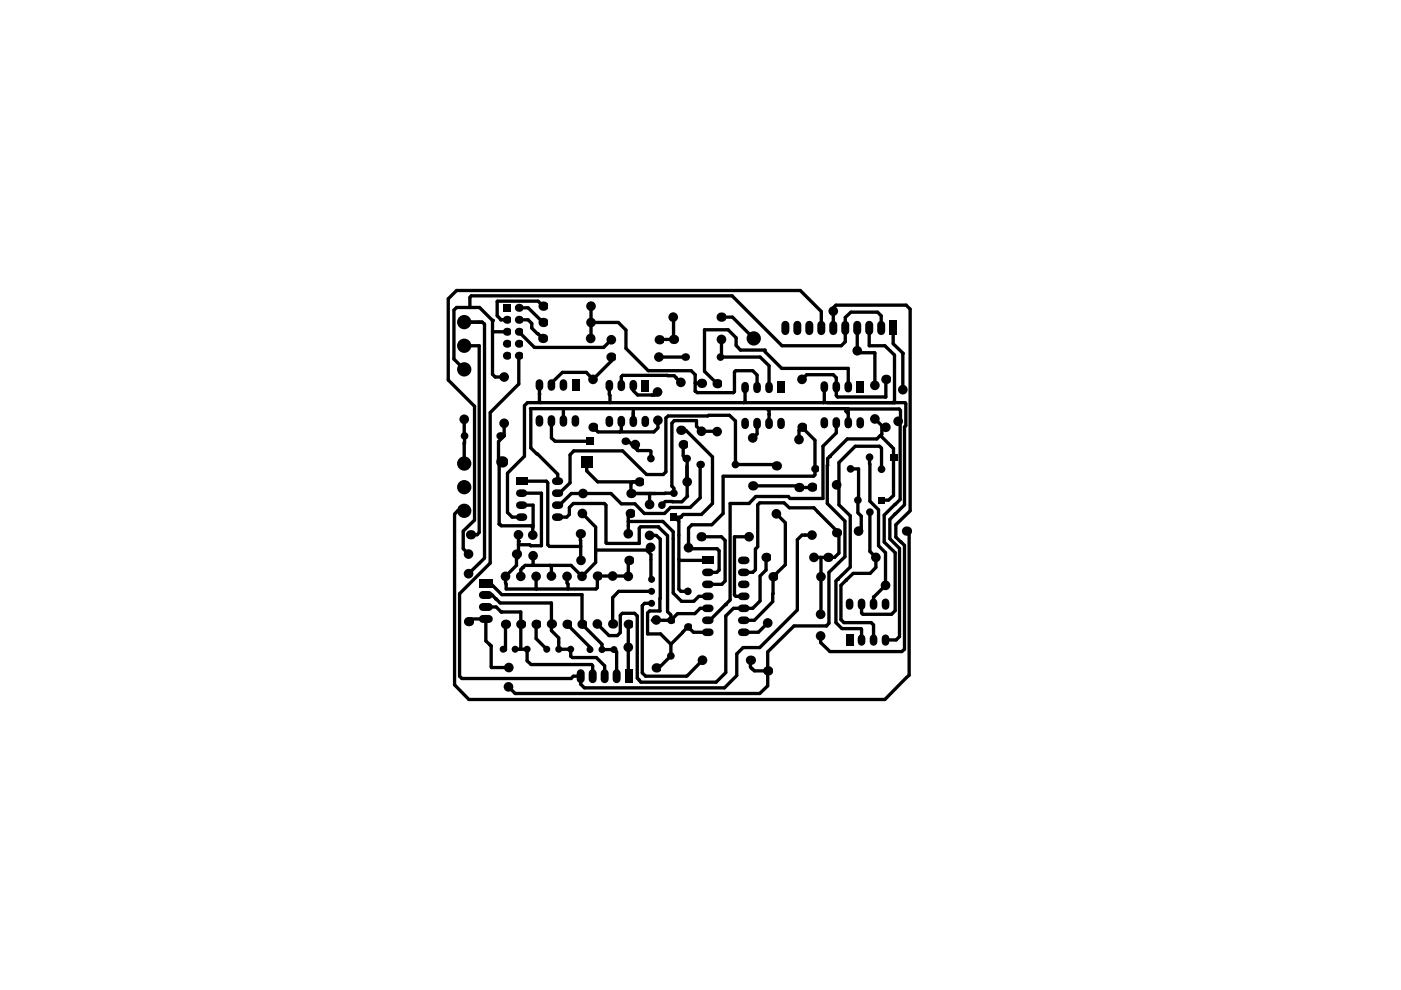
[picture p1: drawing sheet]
<svg xmlns="http://www.w3.org/2000/svg" width="297mm" height="210mm" viewBox="0 0 297 210" stroke-linecap="round" stroke-linejoin="round" font-family="sans-serif">
<g fill="#000">
<path d="M106.6 64.4h1.7v1.7h-1.7zM188.5 68h1.7v3h-1.7zM121.2 80.4h1.6v2.4h-1.6zM123.2 96.7h2.4v2.4h-2.4zM124.2 92.8h1.6v1.6h-1.6zM136 80.6h1.6v2.4h-1.6zM164.8 80.9h1.6v2.4h-1.6zM181.5 80.8h1.7v2.4h-1.7zM188.7 96.2h1.5v1.4h-1.5zM109.4 101.2h2.4v1.6h-2.4zM142.1 108.9h1.5v1.5h-1.5zM148.9 118h2.4v1.6h-2.4z"/>
<path d="M186.2 105.3h1.5v1.5h-1.5zM101.5 122.8h3v1.7h-3zM179.4 134.5h1.5v2.4h-1.5zM132.4 141.9h1.7v3h-1.7z"/>
<circle cx="98.4" cy="73.3" r="1.52"/>
<circle cx="98.4" cy="68.3" r="1.52"/>
<circle cx="98.4" cy="78.3" r="1.52"/>
<circle cx="104.4" cy="67.9" r=".35"/>
<circle cx="106.9" cy="79.9" r="1.02"/>
<circle cx="107.5" cy="70.3" r=".85"/>
<circle cx="107.5" cy="67.8" r=".85"/>
<circle cx="107.5" cy="75.4" r=".85"/>
<circle cx="107.5" cy="72.9" r=".85"/>
<circle cx="110" cy="67.8" r=".85"/>
<circle cx="110" cy="72.9" r=".85"/>
<circle cx="110" cy="75.4" r=".85"/>
<circle cx="110" cy="70.3" r=".85"/>
<circle cx="110" cy="65.3" r=".85"/>
<circle cx="115.1" cy="71.8" r=".99"/>
<circle cx="115.1" cy="64.9" r=".99"/>
<circle cx="115.1" cy="68.4" r=".99"/>
<circle cx="125.2" cy="71.8" r="1.02"/>
<circle cx="125.3" cy="68.4" r="1.02"/>
<circle cx="125.3" cy="64.9" r="1.02"/>
<circle cx="129.5" cy="75.7" r=".99"/>
<circle cx="129.6" cy="72" r="1.02"/>
<circle cx="139.7" cy="75.7" r="1.02"/>
<circle cx="139.8" cy="72" r=".99"/>
<circle cx="142.7" cy="67.2" r="1.02"/>
<circle cx="142.8" cy="72" r=".99"/>
<circle cx="145.3" cy="75.7" r=".81"/>
<circle cx="152.8" cy="75.7" r=".81"/>
<circle cx="152.9" cy="67.2" r=".99"/>
<circle cx="153" cy="72" r="1.02"/>
<circle cx="159.8" cy="71.8" r="1.52"/>
<circle cx="176.7" cy="66" r="1.02"/>
<circle cx="181.8" cy="74.4" r="1.02"/>
<circle cx="98.4" cy="98.3" r="1.52"/>
<circle cx="98.4" cy="88.9" r="1.02"/>
<circle cx="98.5" cy="92.4" r=".81"/>
<circle cx="106" cy="92.4" r=".81"/>
<circle cx="106.4" cy="97.9" r="1.2"/>
<circle cx="106.9" cy="89.7" r="1.02"/>
<circle cx="125.7" cy="80.4" r="1.02"/>
<circle cx="125.7" cy="90.6" r=".99"/>
<circle cx="132.6" cy="93.6" r=".81"/>
<circle cx="134.7" cy="94.3" r="1.02"/>
<circle cx="138" cy="97.2" r=".81"/>
<circle cx="139.4" cy="83.1" r="1.02"/>
<circle cx="139.5" cy="89.1" r="1.02"/>
<circle cx="144.4" cy="81.1" r="1.02"/>
<circle cx="144.4" cy="91.2" r=".99"/>
<circle cx="144.9" cy="94.3" r=".99"/>
<circle cx="145.5" cy="97.2" r=".81"/>
<circle cx="148.4" cy="98.5" r=".81"/>
<circle cx="148.7" cy="91.4" r="1.02"/>
<circle cx="148.7" cy="81.3" r=".99"/>
<circle cx="152" cy="91.5" r="1.02"/>
<circle cx="152" cy="81.4" r=".99"/>
<circle cx="155.9" cy="98.5" r=".81"/>
<circle cx="159.6" cy="92.9" r="1.02"/>
<circle cx="163.1" cy="87.8" r=".35"/>
<circle cx="164.6" cy="98.8" r=".99"/>
<circle cx="169.4" cy="93.2" r="1.02"/>
<circle cx="170" cy="80.4" r="1.02"/>
<circle cx="170" cy="90.6" r=".99"/>
<circle cx="172.8" cy="99.4" r=".81"/>
<circle cx="175.9" cy="96.8" r=".35"/>
<circle cx="180.3" cy="99.4" r=".81"/>
<circle cx="184.4" cy="96.9" r=".81"/>
<circle cx="185.5" cy="88.8" r="1.02"/>
<circle cx="185.5" cy="81.7" r="1.02"/>
<circle cx="186.9" cy="99.5" r=".81"/>
<circle cx="187.8" cy="90.6" r="1.02"/>
<circle cx="187.8" cy="80.4" r=".99"/>
<circle cx="190.4" cy="89.3" r="1.02"/>
<circle cx="191.4" cy="82.6" r="1.02"/>
<circle cx="98.4" cy="103.3" r="1.52"/>
<circle cx="98.4" cy="108.3" r="1.52"/>
<circle cx="99.3" cy="117.5" r="1.02"/>
<circle cx="99.8" cy="113.4" r=".99"/>
<circle cx="109.5" cy="117.5" r=".99"/>
<circle cx="109.9" cy="113.4" r="1.02"/>
<circle cx="109.9" cy="114.8" r=".35"/>
<circle cx="113" cy="113.5" r="1.02"/>
<circle cx="113" cy="117.8" r="1.02"/>
<circle cx="123" cy="113.2" r=".99"/>
<circle cx="123.2" cy="118.8" r="1.02"/>
<circle cx="123.5" cy="108.9" r="1.02"/>
<circle cx="123.6" cy="104.6" r="1.02"/>
<circle cx="133.2" cy="113.2" r="1.02"/>
<circle cx="133.4" cy="118.8" r=".99"/>
<circle cx="133.6" cy="108.9" r=".99"/>
<circle cx="133.8" cy="102.4" r=".35"/>
<circle cx="133.8" cy="104.6" r=".99"/>
<circle cx="135.5" cy="102.2" r=".99"/>
<circle cx="137.7" cy="113.5" r="1.02"/>
<circle cx="137.7" cy="107" r="1.02"/>
<circle cx="137.9" cy="116.1" r="1.02"/>
<circle cx="140.3" cy="107.1" r=".81"/>
<circle cx="142.9" cy="104.6" r=".81"/>
<circle cx="144.3" cy="109.6" r=".35"/>
<circle cx="145.7" cy="102.2" r="1.02"/>
<circle cx="146" cy="116.1" r="1.02"/>
<circle cx="148.7" cy="113.8" r=".99"/>
<circle cx="158.8" cy="113.8" r="1.02"/>
<circle cx="159.6" cy="103" r=".99"/>
<circle cx="162.4" cy="118.2" r=".99"/>
<circle cx="164.6" cy="108.9" r="1.02"/>
<circle cx="169.4" cy="103.4" r=".99"/>
<circle cx="172.2" cy="113.5" r="1.02"/>
<circle cx="172.2" cy="103.3" r=".99"/>
<circle cx="172.6" cy="118.2" r="1.02"/>
<circle cx="175.5" cy="118.2" r=".99"/>
<circle cx="177.4" cy="102.8" r="1.02"/>
<circle cx="177.4" cy="113" r=".99"/>
<circle cx="181.9" cy="106" r=".81"/>
<circle cx="182" cy="112.6" r="1.02"/>
<circle cx="184.4" cy="108.6" r=".81"/>
<circle cx="185.7" cy="118.2" r="1.02"/>
<circle cx="192.2" cy="112.6" r=".99"/>
<circle cx="99.3" cy="121.6" r="1.02"/>
<circle cx="99.3" cy="131.8" r=".99"/>
<circle cx="106.3" cy="129.8" r=".35"/>
<circle cx="106.7" cy="137.7" r=".74"/>
<circle cx="107.2" cy="122.2" r="1.02"/>
<circle cx="107.2" cy="132.4" r=".99"/>
<circle cx="109.2" cy="137.7" r=".74"/>
<circle cx="110.4" cy="122.2" r="1.02"/>
<circle cx="110.4" cy="132.4" r=".99"/>
<circle cx="110.8" cy="120.4" r=".35"/>
<circle cx="111.8" cy="137.7" r=".74"/>
<circle cx="113.7" cy="122.2" r="1.02"/>
<circle cx="113.7" cy="132.4" r=".99"/>
<circle cx="115.9" cy="137.7" r=".74"/>
<circle cx="116.9" cy="122.1" r="1.02"/>
<circle cx="116.9" cy="132.3" r=".99"/>
<circle cx="118.5" cy="137.7" r=".74"/>
<circle cx="120.2" cy="122.2" r="1.02"/>
<circle cx="120.2" cy="132.4" r=".99"/>
<circle cx="121" cy="137.7" r=".74"/>
<circle cx="123.4" cy="122.2" r="1.02"/>
<circle cx="123.4" cy="132.4" r=".99"/>
<circle cx="125.1" cy="137.7" r=".74"/>
<circle cx="126.6" cy="132.3" r="1.02"/>
<circle cx="126.6" cy="122.1" r=".99"/>
<circle cx="127.6" cy="137.7" r=".74"/>
<circle cx="129.9" cy="122.1" r="1.02"/>
<circle cx="129.9" cy="132.3" r=".99"/>
<circle cx="130.2" cy="137.7" r=".74"/>
<circle cx="133.2" cy="122.2" r="1.02"/>
<circle cx="133.2" cy="137.2" r="1.02"/>
<circle cx="133.2" cy="132.4" r=".99"/>
<circle cx="138.1" cy="122.8" r=".74"/>
<circle cx="138.1" cy="125.4" r=".74"/>
<circle cx="138.1" cy="127.9" r=".74"/>
<circle cx="139.1" cy="131.4" r="1.02"/>
<circle cx="142.2" cy="139.1" r=".81"/>
<circle cx="142.2" cy="131.5" r=".81"/>
<circle cx="145.8" cy="125.4" r=".81"/>
<circle cx="145.8" cy="132.9" r=".81"/>
<circle cx="148.9" cy="140" r="1.02"/>
<circle cx="153.8" cy="128.2" r=".35"/>
<circle cx="159.1" cy="140" r=".99"/>
<circle cx="162.8" cy="132.1" r="1.02"/>
<circle cx="163.9" cy="122.3" r=".99"/>
<circle cx="174" cy="130.2" r="1.02"/>
<circle cx="174" cy="134.8" r="1.02"/>
<circle cx="174.1" cy="122.3" r="1.02"/>
<circle cx="177.6" cy="122.8" r=".35"/>
<circle cx="179.4" cy="123" r=".35"/>
<circle cx="187.7" cy="124.1" r="1.02"/>
<circle cx="107.8" cy="145.6" r="1.02"/>
<circle cx="107.9" cy="141.5" r="1.02"/>
<circle cx="139.1" cy="141.6" r=".99"/>
<circle cx="162.8" cy="142.2" r=".99"/>
</g>
<g fill="none" stroke="#000" stroke-width="1.6">
<path d="M114.4 81.2v.9M114.4 88.8v.9M116.9 81.2v.9M116.9 88.8v.9M119.5 81.2v.9M119.5 88.8v.9M122 88.8v.9M129.2 81.4v.7M129.2 89v.7M131.7 81.4v.7M131.7 89v.7M134.3 81.4v.7"/>
<path d="M134.3 89v.7M136.8 89v.7M158 81.8v.8M158 89.4v.8M160.5 81.8v.8M160.5 89.4v.8M163.1 81.8v.8M163.1 89.4v.8M165.6 89.4v.8M174.8 81.6v.8M174.8 89.3v.7M177.3 81.6v.8"/>
<path d="M177.3 89.3v.7M179.8 81.6v.8M179.8 89.3v.7M182.4 89.3v.7M110.2 109.6h.8M110.2 104.6h.8M110.2 107.1h.8M117.8 109.6h.8M117.8 104.6h.8M117.8 107.1h.8M117.8 102h.8M157.3 118.8h.8"/>
<path d="M149.6 134.1h.9M149.6 131.5h.9M149.6 129h.9M149.6 126.4h.9M149.6 123.9h.9M149.6 121.4h.9M157.3 134.1h.8M157.3 131.5h.8M157.3 129h.8M157.3 126.4h.8M157.3 123.9h.8M157.3 121.4h.8"/>
<path d="M180.1 127.7v.8M182.7 127.7v.8M182.7 135.3v.8M185.2 127.7v.8M185.2 135.3v.8M187.7 127.7v.8M187.7 135.3v.8"/>
</g>
<g fill="none" stroke="#000" stroke-width=".71">
<path d="M98.4 73.3h3.2v39.6l-.4 .5h-1.4M98.4 68.3h3.8l.5 .4v49.6l-3.4 3.3M98.4 78.3l-2.2-2.2v-10.3l.6-.6h4.9l2.7 2.7v11.5l.6 .5h1.9M99.6 65.2v-2.1l.3-.4h55.3l10.6 10.6h12.6l.8-.8v-5.2l1.2-1.1h5.7l.7 .8v2.6M104.4 70.3h3.1M110 70.3l3.3 3.4h14.7l1.6-1.7M110 75.4v6l-6.1 6.1v31.9l-6.5 6.5v17.5l.5 .5h23.2l.5-.5h1.5v1.7l.8 .7h29.7l2.6-2.6v-4.6l1.4-1.3h3.5l8-8v-14.9l.9-.9h2.2M110 67.8h2l.7 .8v1l2.4 2.2M110 65.3h2l3.1 3.1M115.1 64.9l-1-1h-8.6l-.1 3.1 .8 .8h1.3M125.3 68.4h5.8l1.6 1.6v3.9l4.7 4.7h9.1l.9 .8v3.6l.4 .3h7.7l.2-.3v-4.1l.3-.3h3.6l.9 .9v2.6M125.3 64.9l-.1 6.9"/>
<path d="M129.5 75.7v.9l-3.8 3.8-1.4-1.4h-5.1l-2.3 2.2v.4M139.7 75.7h5.6M142.7 67.2l.1 4.8h-3M152.9 67.2h2.4l4.5 4.6M153 72v3.6l-.2 .1h8.3l2 1.8v4.6M174.1 69.6v-3.6l-4.4-4.4h-72.9l-1.8 1.8v17.2l5.6 5.5v24.2l-2.4 2.3v3.7l1.1 1.2M176.7 69.6v-4.3l.5-.6h14.9l.9 .8v42.8l-3.1 3v2.6l1.9 1.7v22.1l-.6 .4h-15.2l-2-1.9v-1.4M181.8 69.6v4.8l.3 .4 3.4 .1v6.8M184.3 69.6v3.7h3.3l2.1 2v9.8l-.4 .3M189.4 69.6v3.3l2.1 2-.1 7.7M98.4 88.9v5.2M98.4 93.8v4.5"/>
<path d="M105.8 98.6v12.5h.2M106.9 89.7v2.7l-1.2 1.2v4.2M106.9 92.4h-.9M114.4 83.5h.1M114.4 81.2v3.9l.3 .3M116.9 89.3v3.6l.8 .7h7.3M119.7 86.6l-.2 .2v2.5M124.4 97.9v1.9l2.3 2.4h8.8M129.2 81.8l.1 3.6M131.7 89.4v1.9l-.3 .3M132.6 93.6h.7l2 1.9h2.5l.2 .2v1.5M134.2 86.6l.1 2.8"/>
<path d="M134.3 81.8v1l.9 .9h3.7M134.7 94.3v.5l.4 .6M139.4 83.1l-.7 .6M139.5 89.1v1.6l-.9 .9h-11.8l-1.1-1M144.4 81.1l-1.5-1.4-10.9-.1-.3 .3v1.9M144.4 91.2h1l5.7 5.7v9.9l-2.4 2.3h-3.8l-.6 .5M144.9 94.3v2.4l.8 .7 .1 7.8-1.2 1.2-3.6-.1-.7 .8M145.6 98.8v3.6l.2-.2M147.4 81.2l1.3 .1M148.4 98.5v7.1l-2.1 2h-4.1l-1.3 1.3h-4.3l-2-2.1h-2.9l-2.2-2.2h-8.4l-2.5 2.5h-.3M152 81.4l-2.6-2.7v-8.8h5l1.7 1.7v1.6l.9 1h5.2v.4l3.5 3.5h14.1v3.9M152 91.5l-3.3-.1-1-1v-1.2h-4.8l-.4 .5v13.4l.4 .4v1.1h-9.1v-2.2l.3-.2"/>
<path d="M158 82.1v3l-.3 .3M160.5 89.7v2.3l-.9 .9M162.6 86.6l.5 .5v2.6M164.6 98.8l-.3-.3h-8.4v-9.2l-1.2-1.2-13 .1-.5 .4v11.4l-.6 .6h-3.5l-5.1-5h-10.4l-.7 .8v6l-2.3 2.2h-.3M169.4 93.2v-2l.6-.6 2.8 2.7v7.4l-.3 .3h-19.2v7.9l-2.4 2.4h-4.2l-.7 .7v4.1l.2 .2h5.8l.5 .5v4.1l-.5 .5h-1.9M170 80.4l1-1h5.7l.6 .7v3.8l.3 .3h10.2v-3.8M174.8 82v3.2l-.2 .2M177.3 89.6v2.2l-2.8 2.8v11.1h-7l-.4-.4h-6.9l-1.4 1.5h-4v20.4l-4.3 4.3h-.4M179.4 87.1l.4 .6M179.8 86.7l-67.3-.1v8.4l5.8 5.5v1.5M179.8 86.7v2.9M179.8 86.7h10.8l.3 .4v2"/>
<path d="M180.3 99.4h1.7l-.1 9.3 .7 .7v3.1M184.4 96.9v9.4l1.9 1.8v7.6l1.4 1.5v6.9l-2.5 2.5v1.5M185.5 88.8l1.5 1.4v1.9l-.4 .3M186.6 92.4l-.7 .7h-6.3l-4.1 4.1-.1 9.6 3.7 3.7v7.5l-3.3 3.4v10.8l-.5 .5h-7l-5.5 5.5v7.2l-1.7 1.6h-51.9l-1.4-1.4M186.6 92.4l2.8 2.7v10l-1 .9h-1.4M186.9 99.5v-4.5l-.4-.4h-5.2l-3.4 3.5v8.9l2.4 2.4v10.8l-3.1 3v8.8l1.3 1.3h4l.2 .1v2.3M190.9 90.1v15.8l-3.4 3.3v5.7l2.3 2.3v12.3l-.8 .7h-6l-.3-.2v-1.9M98.4 108.3h-1.4l-.6 .7v36.2l3 3.1h88.2l5.2-5.1v-30.7M105.9 111.1l.4 .4h6.3l.4 .3M109.9 113.4v4.7l-.4 .4v1.4l-2.3 2.3 .1 2.7h19.1l.2-.3v-2.5l6.6 .1v-3.2l.2-.2M110.6 109.6h-2l-1-.9v-8.4l3.6-3.6v-10.7l.6-.6h80.1l.2 .2v4.6l-.3 .3v16.5l-3.1 3.1v4.1l2 2.1v18.7l-.7 .7h-2.3M110.6 107.1h2.4v6.4"/>
<path d="M110.6 104.6h4.2v11.1l-4.9-.2M110.6 102h5.3l.2 .4v13.1l.4 .4h6.6M113 117.8v1.9l.2 .2M116.6 119.9l.3 .3v1.9M118.3 109.6h1.9l.5-.5v-1.5l.9-.8h6.5l.4 .3v8l.1 .1h6.9v-3.2l.3-.3h3.8l1.9 1.9v16.1l.7 .7v1.1M123 113.2l.2 5.6M123.5 108.9l2.8 2.9v7.4l-2.9 3-2.3-2.3h-9.8l-.9 .9v1.4M126.3 116.6h10.8l.9 .9v5.3h.1M133.2 110.6h7.3l2.2 2.1v13l1.8 1.8h2.6l1.1-1.1h1.9M133.6 108.9l-.4 .3v4M137.7 113.5h1.4l.9 .8v12.6l-.1 2.6h-2.2l-.4 .5v4.4h2.8l2.1 2.2M137.7 104.6v2.4"/>
<path d="M137.9 116.1l-.5 .5v.3M142.9 109.6h1.4M143.1 109.6l.8 .9v14.5l.5 .4h1.4M143.9 118.6l.2 .2h6M144.3 109.6l-.6 .7M148.7 113.8h4.3l.7 .8v8.6l-.7 .7h-2.9M158.8 113.8h-3.1v12.4l.3 .2h1.7M159.6 103h9.5l.3 .4M162.4 118.2v2.7l-1.3 1.2v5.3l-1.5 1.6h-4.1l-1.6 1.6v12l-2.1 2h-15.9l-.8-.8v-13.2l-.6-.6h-2.6l-.4 .5v3.6l-.6 .7h-1.8l-2.5-2.5M164.6 108.9l1.9 1.9v8.9l-2.6 2.6-.1 5.3-3.9 3.9h-2.2M169.3 103.2l.1 .2M172.2 103.3l-2.8 .1"/>
<path d="M172.6 118.2h4.4l.9-.9v-4.3l-5.3-5.3h-5.2l-1.2-1.1h-5.1l-.4 .4v8.9l-.5 .5v4.4l-.6 .6h-1.9M174 118.2v12M184.4 108.6v8.3l1.3 1.3v2.1l-1.2 1.3h-3.6l-2.6 2.5v7.3l.6 .6h5.8l.5 .5v3.2M99.3 131.8l.6-.6h3.1v4.7l1.1 1M103 126.2h1.4l1.6 1.6h10.9v5.9l1.6 1.6v2.4h2.5v1.4l.4 .3h5l1.8 1.8v2.2M103 123.6h.9l2.5 2.5h17v6.3l4.2 4.2v1.1h2.6l.5 .5v5.2M103 128.7h2.2l1.1 1.1h4.1v7.6l-.2 .3M103.8 136.6l.3 .3M104.1 136.9l.1 4.6h3.7M107.2 132.4v5.4l-.5-.1M109.2 137.7h2.6v2.4l.8 .8h12.8l.3 .3v2.2M113.7 122.2v2.7"/>
<path d="M113.7 132.4v3l2.2 2.3M120.2 122.2v1.4l.2 .2v1.1M120.2 132.4l4.9 4.8v.5M133.2 132.4l.1 11M138.1 125.4h-6.9l-1.3 1.3v5.6M138.1 127.9h-1.4l-.5 .5v14.3l.7 .7h8.7l3.3-3.4M138.3 131.5h3.9M142.2 136.6v2.5l-2.4 2.4M150.1 134.1h-3.1l-1.2-1.2-3.6 3.7M150.1 129h-1.7l-1.1 1.1h-3.6l-1.5 1.4M159.1 140v1.4l.2 .3M162.8 132.1l-2 2h-3.1"/>
<path d="M159.3 141.7l.6 .5h2.9M159.3 141.7l.4 .3"/>
</g>
<g fill="none" stroke="#000" stroke-width="1.7">
<path d="M166.5 68.9v1.3M169.1 68.9v1.3M171.6 68.9v1.3M174.1 68.9v1.3M176.7 68.9v1.3M179.2 68.9v1.3M181.8 68.9v1.3M184.3 68.9v1.3M186.8 68.9v1.3M102.4 131.2h1.2M102.4 128.7h1.2M102.4 126.2h1.2"/>
<path d="M123.1 142.7v1.3M125.7 142.7v1.3M128.2 142.7v1.3M130.7 142.7v1.3"/>
</g>
</svg>
